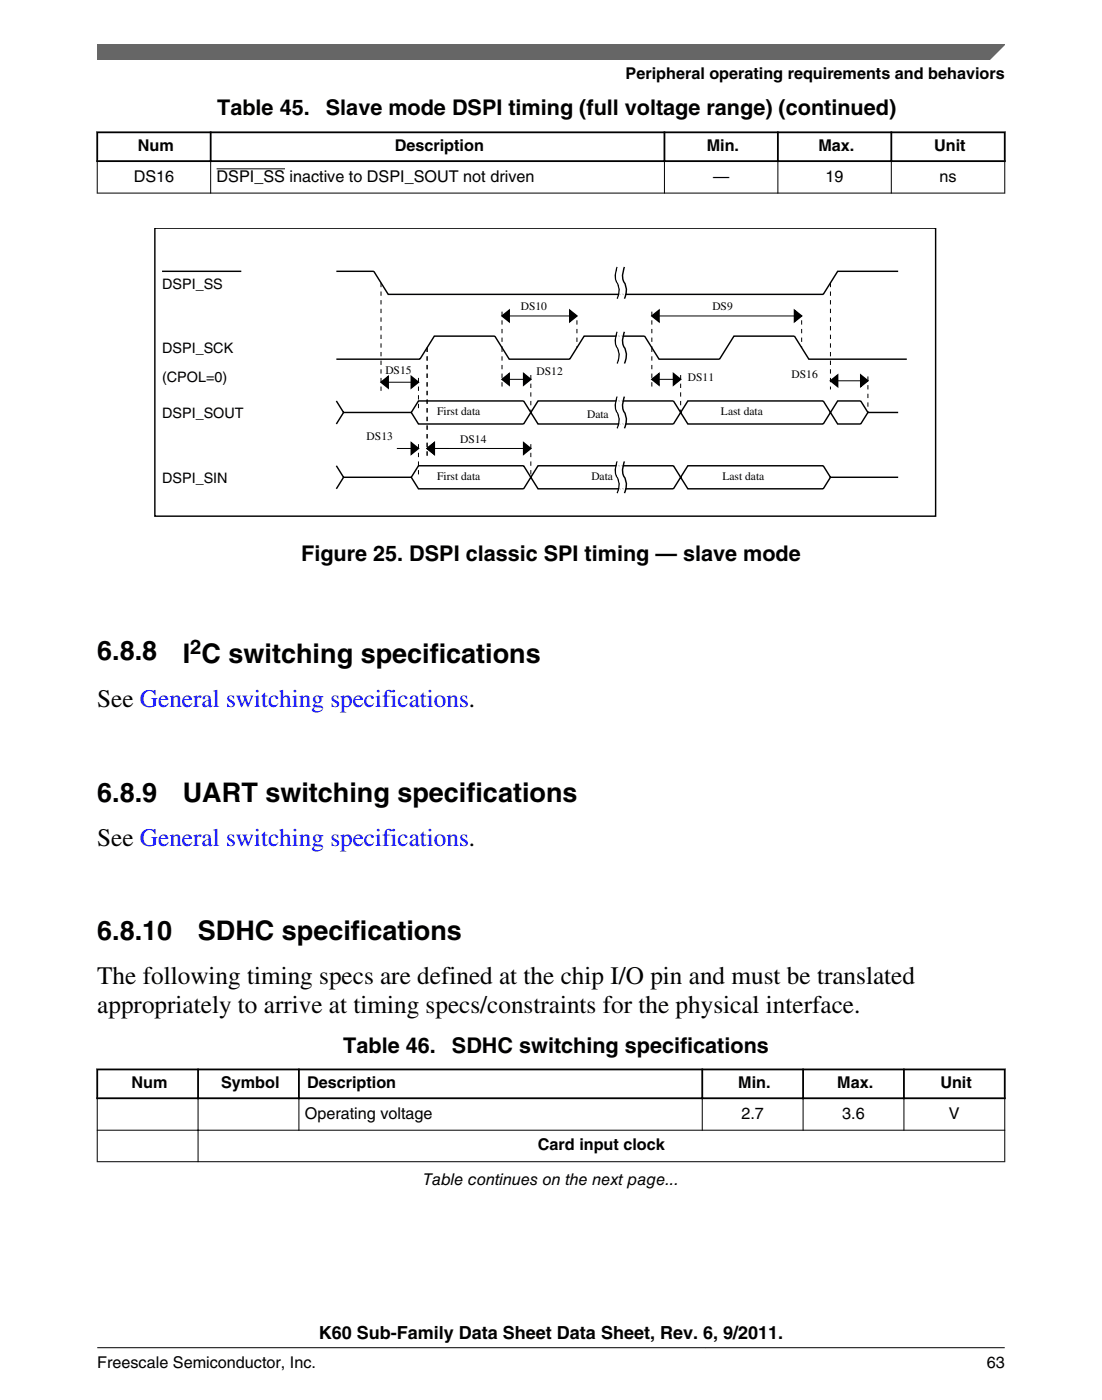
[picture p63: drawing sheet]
<svg xmlns="http://www.w3.org/2000/svg" width="216mm" height="274mm" viewBox="0 0 216 274" stroke-linecap="round" stroke-linejoin="round" font-family="sans-serif">
<defs><g id="words">
<g font-size="5.3">
<text x="19.1" y="129.2">6.8.8</text>
<text x="35.8" y="130">I C switching specifications</text>
<text x="19.1" y="157.1">6.8.9</text>
<text x="35.8" y="157.1">UART switching specifications</text>
<text x="19.1" y="184.2">6.8.10</text>
<text x="38.8" y="184.2">SDHC specifications</text>
</g>
<g font-size="4.9">
<text x="19.1" y="138.6">See General switching specifications.</text>
<text x="19.1" y="165.7">See General switching specifications.</text>
<text x="19" y="192.8">The following timing specs are defined at the chip I/O pin and must be translated</text>
<text x="19" y="198.4">appropriately to arrive at timing specs/constraints for the physical interface.</text>
</g>
<g font-size="4.2">
<text x="42.6" y="22.6">Table 45.</text>
<text x="63.9" y="22.6">Slave mode DSPI timing (full voltage range) (continued)</text>
<text x="59" y="110">Figure 25. DSPI classic SPI timing — slave mode</text>
<text x="67.3" y="206.4">Table 46.</text>
<text x="88.5" y="206.4">SDHC switching specifications</text>
</g>
<text font-size="4" x="37.3" y="128.2">2</text>
<text font-size="3.5" x="62.5" y="262.3">K60 Sub-Family Data Sheet Data Sheet, Rev. 6, 9/2011.</text>
<g font-size="3.2">
<text x="122.6" y="15.5">Peripheral operating requirements and behaviors</text>
<text x="27" y="29.6">Num</text>
<text x="77.3" y="29.6">Description</text>
<text x="138.5" y="29.6">Min.</text>
<text x="160.3" y="29.6">Max.</text>
<text x="183" y="29.6">Unit</text>
<text x="26.2" y="35.6">DS16</text>
<text x="42.4" y="35.6">DSPI_SS inactive to DSPI_SOUT not driven</text>
<text x="139.7" y="35.6">—</text>
<text x="161.7" y="35.6">19</text>
<text x="184.1" y="35.6">ns</text>
<text x="25.8" y="213.2">Num</text>
<text x="43.3" y="213.2">Symbol</text>
<text x="60.1" y="213.2">Description</text>
<text x="144.6" y="213.2">Min.</text>
<text x="164" y="213.2">Max.</text>
<text x="184.2" y="213.2">Unit</text>
<text x="59.7" y="219.2">Operating voltage</text>
<text x="145.3" y="219.2">2.7</text>
<text x="165" y="219.2">3.6</text>
<text x="185.9" y="219.2">V</text>
<text x="105.4" y="225.4">Card input clock</text>
<text x="82.9" y="232.2">Table continues on the next page...</text>
<text x="19" y="268">Freescale Semiconductor, Inc.</text>
<text x="193.3" y="268">63</text>
</g>
<g font-size="2.8">
<text x="31.8" y="56.6">DSPI_SS</text>
<text x="31.8" y="69.3">DSPI_SCK</text>
<text x="31.8" y="74.9">(CPOL=0)</text>
<text x="31.8" y="82">DSPI_SOUT</text>
<text x="31.8" y="94.7">DSPI_SIN</text>
</g>
<g font-size="2.3">
<text x="102" y="60.8">DS10</text>
<text x="139.6" y="60.8">DS9</text>
<text x="75.5" y="73.2">DS15</text>
<text x="105.1" y="73.5">DS12</text>
<text x="134.8" y="74.6">DS11</text>
<text x="155.1" y="74">DS16</text>
<text x="85.7" y="81.4">First data</text>
<text x="115" y="82">Data</text>
<text x="141.3" y="81.4">Last data</text>
<text x="71.8" y="86.2">DS13</text>
<text x="90.2" y="86.7">DS14</text>
<text x="85.7" y="94.1">First data</text>
<text x="115.9" y="94.1">Data</text>
<text x="141.5" y="94.1">Last data</text>
</g>
</g></defs>
<path d="M42.4 33.1h13.4" fill="none" stroke="#000" stroke-width=".2"/>
<g fill="#fff">
<path d="M130.3 31.7h22v6h-22z" fill-rule="evenodd"/>
<path d="M152.5 31.7h22v6h-22z" fill-rule="evenodd"/>
<path d="M174.7 31.7h22.1v6h-22.1z" fill-rule="evenodd"/>
</g>
<path d="M18.9 25.9h178.1M18.9 31.6h178.1M19 25.8v5.9M41.3 25.8v5.9M130.2 25.8v5.9M152.4 25.8v5.9M174.6 25.8v5.9M196.8 25.8v5.9" fill="none" stroke="#000" stroke-width=".35"/>
<g fill="none" stroke="#000" stroke-width=".2">
<path d="M19 37.8h177.9M19 31.7v6.2M41.3 31.4v6.5M130.2 31.4v6.5M152.4 31.4v6.5M174.6 31.4v6.5M196.8 31.7v6.2M74.6 74.9h7.4M98.4 61.9h14.6M98.4 74.3h5.6M127.7 61.9h29.4M127.7 74.3h5.6"/>
<path d="M162.7 74.6h7.3M77.8 87.9h4.2M83.7 87.9h20.3"/>
</g>
<g fill="none" stroke="#000" stroke-width=".28">
<path d="M30.3 44.7h153v56.4h-153zM31.7 53.2h15.6M65.9 53.2h7.3l2.9 4.5h85.2l2.8-4.5h11.9M120.9 52.3a3.4 3.4 0 0 0 .2 3.5 3.6 3.6 0 0 1-.2 2.7M122.3 52.3a3.4 3.4 0 0 0 .2 3.5 3.6 3.6 0 0 1-.2 2.7M65.9 70.4h16.4l2.8-4.5h11.8l2.9 4.5h11.8l2.8-4.5h11.9l2.8 4.5h11.9l2.8-4.5h11.8l2.9 4.5h19.2M65.9 78.6l1.4 2.2M74.6 74.9l1.5-1.1v2.2zM80.6 73.8l1.4 1.1-1.4 1.1zM98.4 61.9l1.4-1.1v2.2zM98.4 74.3l1.4-1.1v2.3zM102.6 73.2l1.4 1.1-1.4 1.2z"/>
<path d="M111.6 60.8l1.4 1.1-1.4 1.1zM120.9 65a3.4 3.4 0 0 0 .2 3.5 3.6 3.6 0 0 1-.2 2.7M120.9 77.7a3.4 3.4 0 0 0 .2 3.5 3.6 3.6 0 0 1-.2 2.7M122.3 65a3.4 3.4 0 0 0 .2 3.5 3.6 3.6 0 0 1-.2 2.7M122.3 77.7a3.4 3.4 0 0 0 .2 3.5 3.6 3.6 0 0 1-.2 2.7M127.7 61.9l1.4-1.1v2.2zM127.7 74.3l1.4-1.1v2.3zM131.9 73.2l1.4 1.1-1.4 1.2zM155.6 60.8l1.5 1.1-1.5 1.1zM162.7 74.6l1.4-1.1v2.2zM168.6 73.5l1.4 1.1-1.4 1.1zM65.9 91.3l1.4 2.2"/>
<path d="M80.6 86.7l1.4 1.2-1.4 1.1zM80.6 80.8h-13.3l-1.4 2.3M80.6 80.8l1.4 2.3h20.6l2.8-4.5h26.5l2.9 4.5h26.5l2.8-4.5h4.5l1.4 2.2M80.6 80.8l1.4-2.2h20.6l2.8 4.5h26.5l2.9-4.5h26.5l2.8 4.5h4.5l1.4-2.3h6M80.6 93.5h-13.3l-1.4 2.3M80.6 93.5l1.4 2.3h20.6l2.8-4.5h26.5l2.9 4.5h26.5l1.4-2.3h13.3M80.6 93.5l1.4-2.2h20.6l2.8 4.5h26.5l2.9-4.5h26.5l1.4 2.2M83.7 87.9l1.4-1.2v2.3zM102.6 86.7l1.4 1.2-1.4 1.1zM120.9 90.4a3.4 3.4 0 0 0 .2 3.5 3.6 3.6 0 0 1-.2 2.7M122.3 90.4a3.4 3.4 0 0 0 .2 3.5 3.6 3.6 0 0 1-.2 2.7"/>
</g>
<g fill="#000">
<path d="M74.6 74.9l1.5-1.1v2.2zM80.6 73.8l1.4 1.1-1.4 1.1zM98.4 61.9l1.4-1.1v2.2zM98.4 74.3l1.4-1.1v2.3zM102.6 73.2l1.4 1.1-1.4 1.2zM111.6 60.8l1.4 1.1-1.4 1.1zM127.7 61.9l1.4-1.1v2.2zM127.7 74.3l1.4-1.1v2.3zM131.9 73.2l1.4 1.1-1.4 1.2zM155.6 60.8l1.5 1.1-1.5 1.1zM162.7 74.6l1.4-1.1v2.2zM168.6 73.5l1.4 1.1-1.4 1.1z"/>
<path d="M80.6 86.7l1.4 1.2-1.4 1.1zM83.7 87.9l1.4-1.2v2.3zM102.6 86.7l1.4 1.2-1.4 1.1z"/>
</g>
<g fill="none" stroke="#000" stroke-width=".2" stroke-dasharray=".8 .8" stroke-linecap="butt">
<path d="M74.6 55.4v21.2M162.7 55.4v20.9M82 74v6.8M83.7 68.1v21.5M98.4 61.1v7M98.4 68.1v7.9M104 73.5v7.3M113 62.8v5.3M127.7 61.1v7M127.7 68.1v7.9M133.3 73.5v7.3M157.1 62.8v5.3"/>
<path d="M170 73.8v7M82 87v6.5M104 87v6.5"/>
</g>
<g fill="none" stroke="#fff" stroke-width=".28">
<path d="M121.2 52.3a3.4 3.4 0 0 0 .2 3.5 3.6 3.6 0 0 1-.2 2.7M121.5 52.3a3.4 3.4 0 0 0 .2 3.5 3.6 3.6 0 0 1-.2 2.7M121.8 52.3a3.4 3.4 0 0 0 .2 3.5 3.6 3.6 0 0 1-.2 2.7M122.1 52.3a3.4 3.4 0 0 0 .1 3.5 3.6 3.6 0 0 1-.1 2.7M121.2 65a3.4 3.4 0 0 0 .2 3.5 3.6 3.6 0 0 1-.2 2.7M121.2 77.7a3.4 3.4 0 0 0 .2 3.5 3.6 3.6 0 0 1-.2 2.7M121.5 65a3.4 3.4 0 0 0 .2 3.5 3.6 3.6 0 0 1-.2 2.7M121.5 77.7a3.4 3.4 0 0 0 .2 3.5 3.6 3.6 0 0 1-.2 2.7M121.8 65a3.4 3.4 0 0 0 .2 3.5 3.6 3.6 0 0 1-.2 2.7M121.8 77.7a3.4 3.4 0 0 0 .2 3.5 3.6 3.6 0 0 1-.2 2.7M122.1 65a3.4 3.4 0 0 0 .1 3.5 3.6 3.6 0 0 1-.1 2.7M122.1 77.7a3.4 3.4 0 0 0 .1 3.5 3.6 3.6 0 0 1-.1 2.7"/>
<path d="M121.2 90.4a3.4 3.4 0 0 0 .2 3.5 3.6 3.6 0 0 1-.2 2.7M121.5 90.4a3.4 3.4 0 0 0 .2 3.5 3.6 3.6 0 0 1-.2 2.7M121.8 90.4a3.4 3.4 0 0 0 .2 3.5 3.6 3.6 0 0 1-.2 2.7M122.1 90.4a3.4 3.4 0 0 0 .1 3.5 3.6 3.6 0 0 1-.1 2.7"/>
</g>
<g fill="#fff">
<path d="M19 202.8h177.8v30.6h-177.8z" fill-rule="evenodd"/>
<path d="M19.2 209.7h19.4v5.3h-19.4z" fill-rule="evenodd"/>
<path d="M39 209.7h19.4v5.3h-19.4z" fill-rule="evenodd"/>
<path d="M58.7 209.7h78.7v5.3h-78.7z" fill-rule="evenodd"/>
<path d="M137.8 209.7h19.4v5.3h-19.4z" fill-rule="evenodd"/>
<path d="M157.5 209.7h19.4v5.3h-19.4z" fill-rule="evenodd"/>
<path d="M177.3 209.7h19.4v5.3h-19.4z" fill-rule="evenodd"/>
<path d="M19.1 215.4h19.6v6h-19.6z" fill-rule="evenodd"/>
<path d="M38.9 215.4h19.6v6h-19.6z" fill-rule="evenodd"/>
<path d="M58.6 215.4h78.9v6h-78.9z" fill-rule="evenodd"/>
<path d="M137.7 215.4h19.6v6h-19.6z" fill-rule="evenodd"/>
<path d="M157.4 215.4h19.6v6h-19.6z" fill-rule="evenodd"/>
<path d="M177.2 215.4h19.6v6h-19.6z" fill-rule="evenodd"/>
<path d="M19.1 221.5h19.6v6h-19.6z" fill-rule="evenodd"/>
<path d="M38.9 221.5h157.9v6h-157.9z" fill-rule="evenodd"/>
</g>
<path d="M18.9 209.6h178.1M18.9 215.2h178.1M19 209.4v6M38.8 209.4v6M58.6 209.4v6M137.6 209.4v6M157.3 209.4v6M177.1 209.4v6M196.8 209.4v6" fill="none" stroke="#000" stroke-width=".35"/>
<path d="M19 215.3v12.4M38.8 215v12.7M58.6 215v6.5M137.6 215v6.5M157.3 215v6.5M177.1 215v6.5M196.8 215.3v12.4M19 221.5h177.9M19 227.6h177.9" fill="none" stroke="#000" stroke-width=".2"/>
<path d="M19 8.7h177.8l-5.6 3h-172.2z" fill="#666"/>
<path d="M19 11.7v-3h177.8l-3 3" fill="none" stroke="#666" stroke-width=".28"/>
<path d="M19 264.1h177.8" fill="none" stroke="#000" stroke-width=".2"/>
<use href="#words"/>
</svg>
